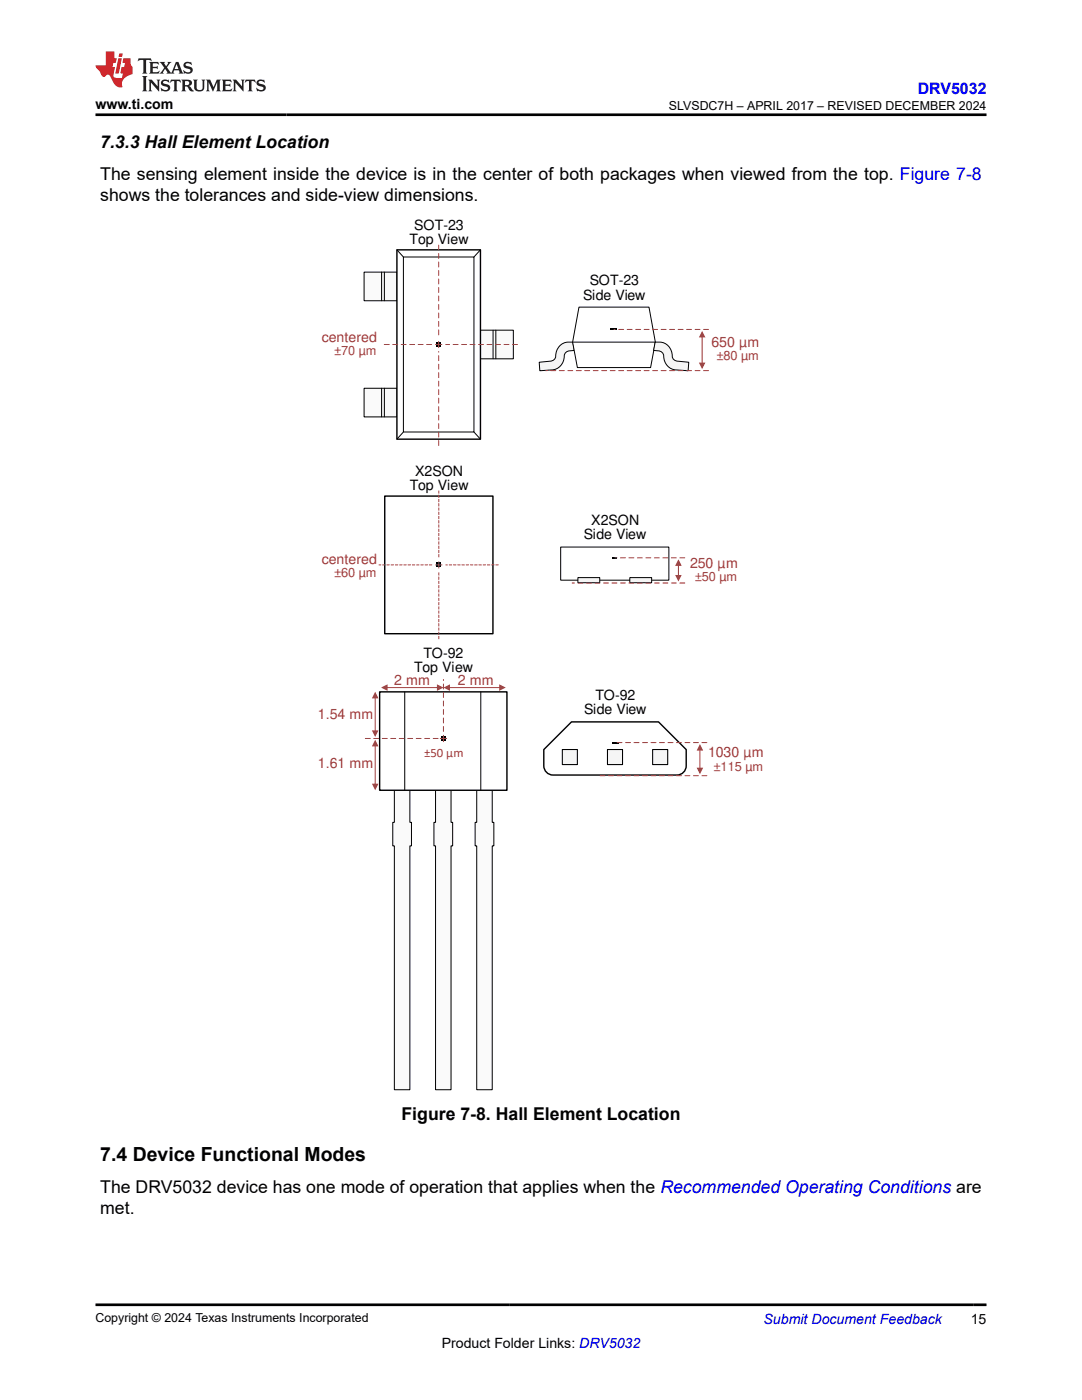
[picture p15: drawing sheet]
<svg xmlns="http://www.w3.org/2000/svg" width="216mm" height="279mm" viewBox="0 0 216 279" stroke-linecap="round" stroke-linejoin="round" font-family="sans-serif">
<defs><g id="words">
<text font-size="3.9" x="20" y="231.6">7.4 Device Functional Modes</text>
<g font-size="3.5">
<text x="20" y="29.6">7.3.3 Hall Element Location</text>
<text x="20" y="35.9">The sensing element inside the device is in the center of both packages when viewed from the top. Figure 7-8</text>
<text x="20" y="40.2">shows the tolerances and side-view dimensions.</text>
<text x="80.1" y="223.5">Figure 7-8. Hall Element Location</text>
<text x="20" y="238.1">The DRV5032 device has one mode of operation that applies when the Recommended Operating Conditions are</text>
<text x="20" y="242.3">met.</text>
</g>
<text font-size="3.2" fill="#00f" x="183.1" y="18.7">DRV5032</text>
<g font-size="2.8">
<text x="19.1" y="21.8">www.ti.com</text>
<text x="82.7" y="45.8">SOT-23</text>
<text x="81.7" y="48.7">Top View</text>
<text x="116.3" y="59.8">Side View</text>
<text x="117.7" y="57">SOT-23</text>
<text x="82.8" y="94.9">X2SON</text>
<text x="81.7" y="97.7">Top View</text>
<text x="116.5" y="107.6">Side View</text>
<text x="118" y="104.8">X2SON</text>
<text x="84.5" y="131.3">TO-92</text>
<text x="82.6" y="134.1">Top View</text>
<text x="116.5" y="142.6">Side View</text>
<text x="118.8" y="139.8">TO-92</text>
<text x="88.1" y="269">Product Folder Links: DRV5032</text>
<text x="193.7" y="264.2">15</text>
</g>
<g font-size="2.8" fill="#9d3939">
<text x="64.2" y="68.2">centered</text>
<text x="142" y="69.3">650 µm</text>
<text x="64.2" y="112.5">centered</text>
<text x="137.7" y="113.3">250 µm</text>
<text x="78.7" y="136.8">2 mm</text>
<text x="91.4" y="136.8">2 mm</text>
<text x="63.4" y="143.5">1.54 mm</text>
<text x="63.4" y="153.3">1.61 mm</text>
<text x="141.3" y="151.2">1030 µm</text>
</g>
<text font-size="2.8" fill="#00f" x="152.4" y="264.2">Submit Document Feedback</text>
<g font-size="2.5">
<text x="133.5" y="21.9">SLVSDC7H – APRIL 2017 – REVISED DECEMBER 2024</text>
<text x="19" y="263.9">Copyright © 2024 Texas Instruments Incorporated</text>
</g>
<g font-size="2.5" fill="#9d3939">
<text x="66.7" y="70.8">±70 µm</text>
<text x="142.9" y="71.9">±80 µm</text>
<text x="66.7" y="115.1">±60 µm</text>
<text x="138.7" y="115.9">±50 µm</text>
<text x="84.6" y="151">±50 µm</text>
<text x="142.4" y="153.8">±115 µm</text>
</g>
</g></defs>
<path d="M86.9 157.7h3.1v6.4h.3v4.7h-.3v48.7h-3.1v-48.7h-.3v-4.7h.3z" fill-rule="evenodd" fill="#fafafa"/>
<path d="M86.9 157.7h3.1v6.4h.3v4.7h-.3v48.7h-3.1v-48.7h-.3v-4.7h.3z" fill="none" stroke="#000" stroke-width=".2"/>
<path d="M95.1 157.7h3.1v6.4h.3v4.7h-.3v48.7h-3.1v-48.7h-.3v-4.7h.3z" fill-rule="evenodd" fill="#fafafa"/>
<path d="M95.1 157.7h3.1v6.4h.3v4.7h-.3v48.7h-3.1v-48.7h-.3v-4.7h.3z" fill="none" stroke="#000" stroke-width=".2"/>
<path d="M78.7 157.7h3.1v6.4h.3v4.7h-.3v48.7h-3.1v-48.7h-.3v-4.7h.3z" fill-rule="evenodd" fill="#fafafa"/>
<path d="M78.7 157.7h3.1v6.4h.3v4.7h-.3v48.7h-3.1v-48.7h-.3v-4.7h.3z" fill="none" stroke="#000" stroke-width=".2"/>
<path d="M75.8 138.1h25.4v19.6h-25.4z" fill-rule="evenodd" fill="#fff"/>
<path d="M75.8 138.1h25.4v19.6h-25.4z" fill="none" stroke="#000" stroke-width=".28"/>
<path d="M80.8 138.1v19.6M95.9 138.1v19.6" fill="none" stroke="#000" stroke-width=".2"/>
<path d="M88 146.9h1v1h-1z" fill-rule="evenodd" fill="#000"/>
<path d="M74.9 148.8v7.8M87.9 147.4h1.2M88.5 146.7v1.3" fill="none" stroke="#9d3939" stroke-width=".2"/>
<path d="M88.5 146v-10.4" fill="none" stroke="#9d3939" stroke-width=".2" stroke-dasharray="1 .7"/>
<g fill="#9d3939">
<path d="M74.2 156.4h1.3l-.6 1.3z"/>
<path d="M74.9 147.7l.6 1.3h-1.3z"/>
</g>
<path d="M74.9 139.2v6.7" fill="none" stroke="#9d3939" stroke-width=".2"/>
<g fill="#9d3939">
<path d="M74.2 145.8h1.3l-.6 1.3z"/>
<path d="M74.9 138.1l.6 1.3h-1.3z"/>
</g>
<path d="M89.1 147.4h-16.2" fill="none" stroke="#9d3939" stroke-width=".2" stroke-dasharray="1 .7"/>
<path d="M89.6 137.2h10.2" fill="none" stroke="#9d3939" stroke-width=".2"/>
<g fill="#9d3939">
<path d="M88.5 137.2l1.3-.6v1.3z"/>
<path d="M99.6 136.6l1.3 .6-1.3 .7z"/>
</g>
<path d="M77.2 137.2h10.1" fill="none" stroke="#9d3939" stroke-width=".2"/>
<g fill="#9d3939">
<path d="M76 137.2l1.3-.6v1.3z"/>
<path d="M87.2 136.6l1.3 .6-1.3 .7z"/>
</g>
<path d="M139.7 149.6v3.8" fill="none" stroke="#9d3939" stroke-width=".2"/>
<g fill="#9d3939">
<path d="M139 153.2h1.3l-.6 1.3z"/>
<path d="M139.7 148.5l.6 1.3h-1.3z"/>
</g>
<path d="M114 144.1h17.4l5.5 5.5v3.2a1.85 1.85 0 0 1-1.8 1.9h-24.7a1.85 1.85 0 0 1-1.9-1.9v-3.2z" fill-rule="evenodd" fill="#fff"/>
<path d="M114 144.1h17.4l5.5 5.5v3.2a1.85 1.85 0 0 1-1.8 1.9h-24.7a1.85 1.85 0 0 1-1.9-1.9v-3.2z" fill="none" stroke="#000" stroke-width=".28"/>
<path d="M112.2 149.6h3v3h-3z" fill-rule="evenodd" fill="#f5f5f5"/>
<path d="M112.2 149.6h3v3h-3z" fill="none" stroke="#000" stroke-width=".21"/>
<path d="M121.2 149.6h3v3h-3z" fill-rule="evenodd" fill="#f5f5f5"/>
<path d="M121.2 149.6h3v3h-3z" fill="none" stroke="#000" stroke-width=".21"/>
<path d="M130.2 149.6h3v3h-3z" fill-rule="evenodd" fill="#f5f5f5"/>
<path d="M130.2 149.6h3v3h-3z" fill="none" stroke="#000" stroke-width=".21"/>
<path d="M122.1 148.1h1.2v.2h-1.2z" fill-rule="evenodd" fill="#000"/>
<path d="M141.1 148.2h-18.5M141.1 154.8h-22" fill="none" stroke="#9d3939" stroke-width=".2" stroke-dasharray="1 .7"/>
<path d="M72.6 77.5h6.6v5.7h-6.6z" fill-rule="evenodd" fill="#fafafa"/>
<path d="M72.6 77.5h6.6v5.7h-6.6zM76.1 77.5v5.7M76.7 77.5v5.7" fill="none" stroke="#000" stroke-width=".2"/>
<path d="M72.6 54.3h6.6v5.7h-6.6z" fill-rule="evenodd" fill="#fafafa"/>
<path d="M72.6 54.3h6.6v5.7h-6.6zM76.1 54.3v5.7M76.7 54.3v5.7" fill="none" stroke="#000" stroke-width=".2"/>
<path d="M95.8 65.9h6.6v5.7h-6.6z" fill-rule="evenodd" fill="#fafafa"/>
<path d="M95.8 65.9h6.6v5.7h-6.6zM98.4 65.9v5.7M98.9 65.9v5.7" fill="none" stroke="#000" stroke-width=".2"/>
<path d="M79.2 49.9h16.7v37.7h-16.7z" fill-rule="evenodd" fill="#fff"/>
<path d="M79.2 49.9h16.7v37.7h-16.7z" fill="none" stroke="#000" stroke-width=".28"/>
<path d="M80.5 51.3h14.1v34.9h-14.1z" fill-rule="evenodd" fill="#fff"/>
<path d="M79.2 49.9l1.3 1.4M80.5 51.3h14.1v34.9h-14.1zM95.9 49.9l-1.3 1.4M80.5 86.2l-1.3 1.4M94.6 86.2l1.3 1.4" fill="none" stroke="#000" stroke-width=".2"/>
<path d="M87.5 48.9v18.4M86.1 68.8h-9.5M103.3 68.8h-14.4M87.5 88.9v-18.7" fill="none" stroke="#9d3939" stroke-width=".2" stroke-dasharray="1 .7"/>
<path d="M87.1 68.3h.9v.9h-.9z" fill-rule="evenodd" fill="#000"/>
<path d="M86.9 68.8h1.3M87.5 68.1v1.3" fill="none" stroke="#9d3939" stroke-width=".2"/>
<path d="M76.8 99h21.6v27.5h-21.6z" fill-rule="evenodd" fill="#fff"/>
<path d="M76.8 99h21.6v27.5h-21.6z" fill="none" stroke="#000" stroke-width=".28"/>
<path d="M87.6 98v13.3M86.2 112.7h-10.6M99.4 112.7h-10.4M87.6 127.5v-13.4" fill="none" stroke="#9d3939" stroke-width=".2" stroke-dasharray=".5 .4"/>
<path d="M87.1 112.3h.9v.9h-.9z" fill-rule="evenodd" fill="#000"/>
<path d="M86.9 112.7h1.3M87.6 112.1v1.3M135.4 112.8v2.1" fill="none" stroke="#9d3939" stroke-width=".2"/>
<g fill="#9d3939">
<path d="M134.7 114.8h1.3l-.6 1.3z"/>
<path d="M135.4 111.6l.6 1.3h-1.3z"/>
</g>
<path d="M111.9 109.2h21.6v6.6h-21.6z" fill-rule="evenodd" fill="#fff"/>
<path d="M111.9 109.2h21.6v6.6h-21.6z" fill="none" stroke="#000" stroke-width=".2"/>
<path d="M122.2 111.1h.9v.4h-.9z" fill-rule="evenodd" fill="#000"/>
<path d="M107.6 72.3l2.1-.2a1.28 1.28 0 0 0 1.2-1.7 2.74 2.74 0 0 1 3.4-2.1l.3 1.6a1.79 1.79 0 0 0-2 .8 2.83 2.83 0 0 1-2.6 3.1l-2.3 .2z" fill-rule="evenodd" fill="#f5f5f5"/>
<path d="M107.6 72.3l2.1-.2a1.28 1.28 0 0 0 1.2-1.7 2.74 2.74 0 0 1 3.4-2.1l.3 1.6a1.79 1.79 0 0 0-2 .8 2.83 2.83 0 0 1-2.6 3.1l-2.3 .2z" fill="none" stroke="#000" stroke-width=".2"/>
<path d="M115.5 61.3h14l1.3 7-1 5.1h-14.6l-.9-5.1z" fill-rule="evenodd" fill="#fff"/>
<path d="M115.5 61.3h14l1.3 7-1 5.1h-14.6l-.9-5.1z" fill="none" stroke="#000" stroke-width=".2"/>
<path d="M130.7 68.3a2.88 2.88 0 0 1 3.5 3.1 1.16 1.16 0 0 0 1.1 .7l2.1 .2-.1 1.7-2.3-.2a2.83 2.83 0 0 1-2.6-3.1 1.12 1.12 0 0 0-1.1-.7l-.9-.1z" fill-rule="evenodd" fill="#f5f5f5"/>
<path d="M114.3 68.3h16.5M130.7 68.3a2.88 2.88 0 0 1 3.5 3.1 1.16 1.16 0 0 0 1.1 .7l2.1 .2-.1 1.7-2.3-.2a2.83 2.83 0 0 1-2.6-3.1 1.12 1.12 0 0 0-1.1-.7l-.9-.1z" fill="none" stroke="#000" stroke-width=".2"/>
<path d="M140.1 67.2v5.3" fill="none" stroke="#9d3939" stroke-width=".2"/>
<g fill="#9d3939">
<path d="M139.5 72.4h1.3l-.7 1.3z"/>
<path d="M140.1 66l.7 1.3h-1.3z"/>
</g>
<path d="M121.9 65.6h1.2v.3h-1.2z" fill-rule="evenodd" fill="#000"/>
<path d="M115.3 115.3h4.4v1h-4.4z" fill-rule="evenodd" fill="#f5f5f5"/>
<path d="M115.3 115.3h4.4v1h-4.4z" fill="none" stroke="#000" stroke-width=".2"/>
<path d="M125.7 115.3h4.3v1h-4.3z" fill-rule="evenodd" fill="#f5f5f5"/>
<path d="M125.7 115.3h4.3v1h-4.3z" fill="none" stroke="#000" stroke-width=".2"/>
<path d="M141.4 74h-32.5M141.4 65.7h-18.9M136.6 111.3h-13.9M136.6 116.4h-22.4" fill="none" stroke="#9d3939" stroke-width=".2" stroke-dasharray="1 .7"/>
<path d="M27.7 11.6l-.2 .6 .5-.2h.6v.1v2.2l-.2 .4h1l-.2-.4v-2.2v-.1h.5l.5 .2-.1-.6zM29.8 12.4l.2 .3v1.6l-.2 .4h1.9l.1-.6a1.08 1.08 0 0 1-1.3 .2v-.7h.6l.4 .2v-.7l-.4 .2h-.6v-.5l.2-.2a1 1 0 0 1 1 .3l-.1-.5zM31.8 12.4l1 1.1-1 1.2h.9l-.2-.2 .4-.8 .5 .8-.2 .2h1.6l-.2-.2 .1-.5h1l.1 .5-.1 .2h.9l-.2-.4-.8-1.9h-.5l-1 2.1-.8-1.1 .9-1h-.8l.2 .2-.5 .6-.3-.6 .1-.2zM35.2 12.8l.4 1h-.8zM36.8 12.5a.65 .65 0 0 0-.2 .7 .65 .65 0 0 0 .6 .5l.7 .1 .1 .3a.79 .79 0 0 1-.7 .4 .79 .79 0 0 1-.7-.5l.1 .7 .2-.1a.93 .93 0 0 0 1.1 0 .93 .93 0 0 0 .4-.9 1.46 1.46 0 0 0-1.2-.6l-.1-.3a1.09 1.09 0 0 1 1.2 .2l-.2-.6-.1 .1-.6-.2zM28.4 15.2l.2 .4v2.2l-.2 .4h1l-.2-.4v-2.2l.2-.4zM29.6 15.9l.2 .4v1.5l-.2 .4h.8l-.3-.4v-1.3l1.7 1.8v-2l.2-.4h-.8l.2 .2 .1 1.1-1.2-1.3zM32.3 16a.65 .65 0 0 0-.2 .8 .65 .65 0 0 0 .7 .4l.6 .2 .1 .2a.79 .79 0 0 1-.7 .4 .79 .79 0 0 1-.7-.5l.1 .7 .2-.1a.93 .93 0 0 0 1.1 .1 .93 .93 0 0 0 .4-1 1.46 1.46 0 0 0-1.2-.5l-.1-.4a1.09 1.09 0 0 1 1.2 .2l-.2-.6-.1 .1-.6-.1zM34.1 15.9l-.1 .6a.63 .63 0 0 1 .7-.3l.1 1.6-.3 .4h1l-.2-.4v-1.6a.66 .66 0 0 1 .8 .3l-.1-.6zM36.2 15.9l.2 .4v1.5l-.2 .4h.9l-.2-.2v-.7h.5l.1 .2a.79 .79 0 0 0 1.2 .6l-1-.9a.61 .61 0 0 0 .6-.6 .61 .61 0 0 0-.5-.7zM36.9 16.2h.2a.47 .47 0 0 1 .5 .1 .47 .47 0 0 1 .1 .5l-.2 .1-.6 .1zM38.5 15.9l.2 .2a2.27 2.27 0 0 0 .4 2 1.04 1.04 0 0 0 1.7-.7v-1.3l.2-.2h-.8l.2 .4v1.1a.6 .6 0 0 1-.6 .6 .6 .6 0 0 1-.6-.6v-1.1l.3-.4zM41.1 15.9l.2 .4v1.5l-.2 .4h.7l-.2-.4v-1.4l.9 1.9 .8-1.9v1.4l-.2 .4h1l-.3-.4v-1.5l.3-.4h-.8l-.7 1.5-.7-1.5zM44.3 15.9l.2 .4v1.5l-.2 .4h1.9l.1-.6a1.09 1.09 0 0 1-1.3 .2v-.7h.6l.4 .2v-.6l-.4 .2h-.6v-.6l.2-.1a1.01 1.01 0 0 1 1 .3l-.1-.6zM46.4 15.9l.3 .4v1.5l-.3 .4h.8l-.2-.4v-1.3l1.6 1.8v-2l.2-.4h-.7l.2 .2v1.1l-1.2-1.3zM49 15.9l-.1 .6a.63 .63 0 0 1 .8-.3v1.6l-.3 .4h1l-.2-.4v-1.6a.66 .66 0 0 1 .8 .3l-.1-.6zM51.4 16a.65 .65 0 0 0-.2 .8 .65 .65 0 0 0 .6 .4l.6 .2 .2 .2a.79 .79 0 0 1-.8 .4 .79 .79 0 0 1-.6-.5l.1 .7 .2-.1a.93 .93 0 0 0 1 .1 .93 .93 0 0 0 .5-1 1.46 1.46 0 0 0-1.3-.5l-.1-.4a1.09 1.09 0 0 1 1.3 .2l-.2-.6-.2 .1-.5-.1z" fill="#231f20"/>
<path d="M21.1 10.3v2.7h-2v.4l.9 1a.95 .95 0 0 0 .9 .9 .59 .59 0 0 1 .6-.4 .59 .59 0 0 1 .5 .3l.4 .8a1.59 1.59 0 0 0 2.1 1.4 1.61 1.61 0 0 1 1-2.3l1-.3-.1-1.5a1.59 1.59 0 0 1-.4-1.7h-1.4l-.2 .9h.5l-.1 .9h-.5l-.2 .9v.3l.4 .1-.2 .9h-.6a.73 .73 0 0 1-1.1-.7l.3-1.5h-.5l.2-.9h.5l.2-.9h-.5v-1.3zM23.6 11.6l-.6 3.1h.7l.6-3.1zM23.8 10.7l-.1 .6h.7l.1-.6z" fill="#ed1c24"/>
<path d="M19 22.9h177.8M19 260.4h177.8" fill="none" stroke="#000" stroke-width=".53"/>
<use href="#words"/>
</svg>
